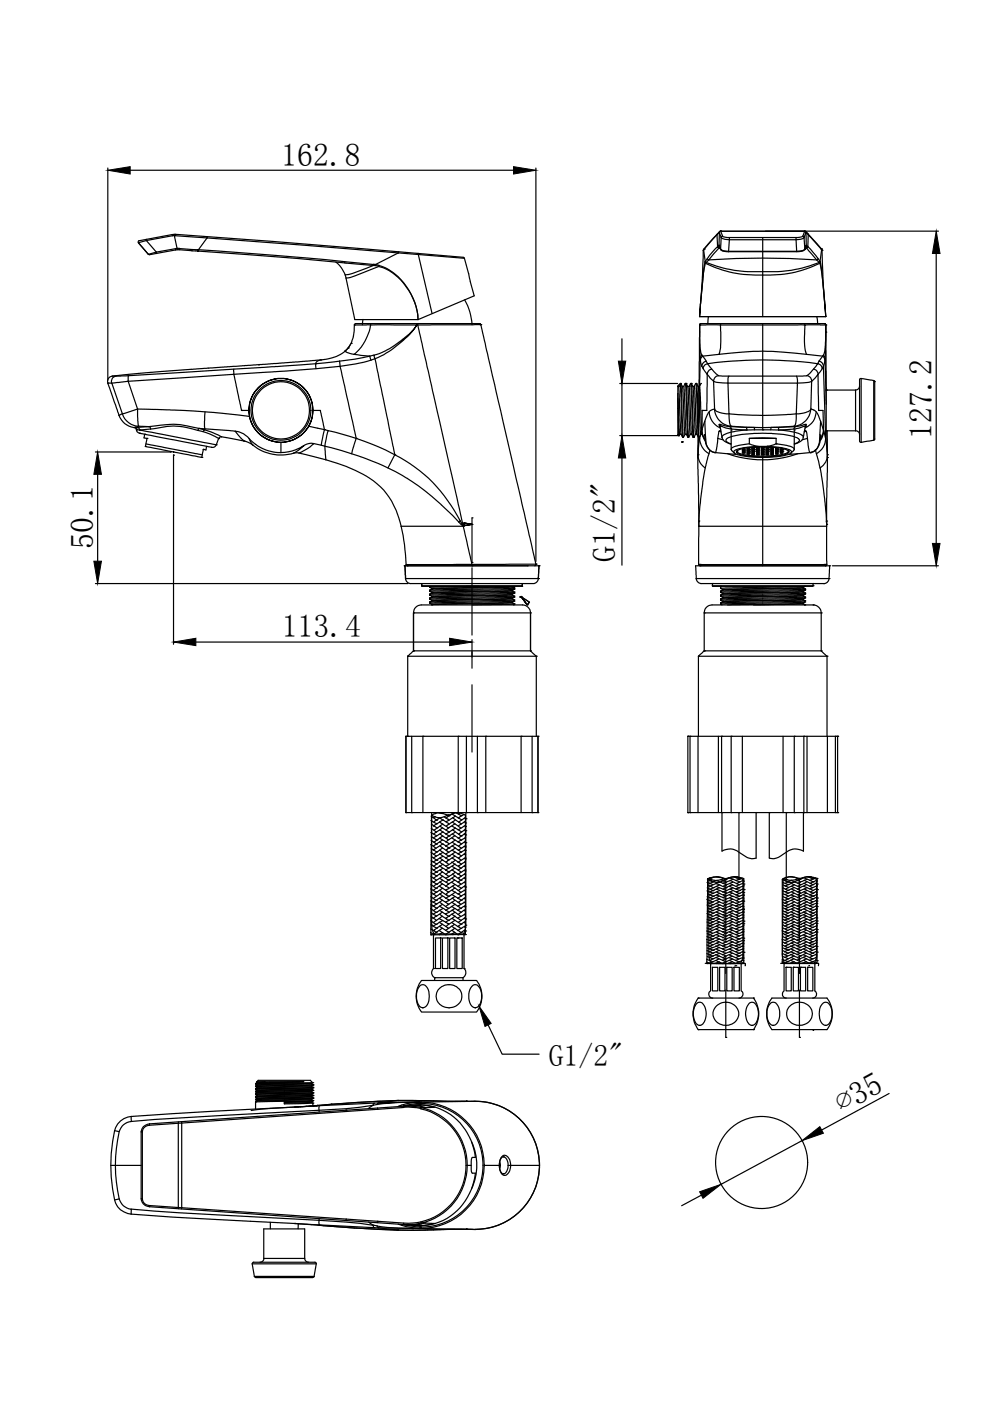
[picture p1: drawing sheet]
<svg xmlns="http://www.w3.org/2000/svg" width="210mm" height="297mm" viewBox="0 0 210 297" stroke-linecap="round" stroke-linejoin="round" font-family="sans-serif">
<defs><g id="words">
<text font-size="6.9" x="178.6" y="236.1" transform="rotate(-29 178.6 236.1)">∅</text>
<g font-size="6.7">
<text x="59.6" y="35.2">162.8</text>
<text x="197.6" y="93.1" transform="rotate(-90 197.6 93.1)">127.2</text>
<text x="19.8" y="116.4" transform="rotate(-90 19.8 116.4)">50.1</text>
<text x="130.4" y="119.1" transform="rotate(-90 130.4 119.1)">G1/2&quot;</text>
<text x="59.7" y="135.2">113.4</text>
<text x="181.7" y="234.5" transform="rotate(-28 181.7 234.5)">35</text>
</g>
<text font-size="6.3" x="116.3" y="226">G1/2&quot;</text>
</g></defs>
<!-- layer: 0 -->
<g fill="none" stroke="#000" stroke-width=".25">
<path d="M22.9 35.6v45M27.6 36.1h81.3M113.6 35.6v83.4M29.5 51l-.2 .2 .1 .3M31 51l-1.7 .5 2.2 2.4 1.6-.4M31 51l5.6-1-.1-.3-7 1.3M31 50.7v.3M31 51l2.1 2.5M31.5 53.9l.2 .1M33.1 53.5l.1 .2M37 49.7l.6 3.2M37.2 49.9l-.6 .1"/>
<path d="M37.3 49.7a2853.2 2853.2 0 0 1 61.1 4.9l.1 .2M37.3 53l-5.6 1M37.3 53l-.1-.3-4.1 .8M37.3 49.7l-.1 .3 6.7 .4M37.3 49.7h-.7M38 53h-.7M38 52.7h-.8M40.7 53.2h1.2M40.7 52.9l-2.7-.2v.2l2.7 .3M41.9 53.2h.1M41.9 52.9h-1.2v.3M41.9 53.2h.2"/>
<path d="M41.9 52.9v.3M41.9 52.9h.2M42.1 52.9l27.1 2.2 10 1v.2M42.1 52.9v.3M42.1 53.2a888.5 888.5 0 0 1 34.1 2.8l3 .3M43.9 50.4l40.6 3.2M43.9 50.4l-1.8 2.5M43.9 50.2v.2M71.2 55.6a6.3 6.3 0 0 1 2 2.7 7.3 7.3 0 0 0 3-.9l3-1.1M73.1 55.5v.2M73.2 58.3l.2 .7M73.4 59l1.8 8.8h13.4l11.9-5.1-.8-3"/>
<path d="M79.2 56.3l1.1 .1M79.2 56l1.2 .2M80.3 56.5l-3.4 1.4a8.3 8.3 0 0 1-3.5 1.1M80.3 56.3a12.6 12.6 0 0 1 8.3 11v.5a13.1 13.1 0 0 0-7.4-11l-.9-.3zM84.5 53.6l4.2 .4 2.9 12.5M84.5 53.6l-5 2.5v.2M84.5 53.4v.2M88.6 53.7l.1 .3 9.8 .8 .9 3.2M99.4 58l.3 1.6M149.1 53.1l-.2 6.4-.4 5.1M149.2 53l-.1 .1M149.2 53l.3 2.4"/>
<path d="M149.3 52.8l-.1 .2M149.3 52.8h.1M149.5 55.6l-1 9M149.5 55.6l.1 .2M149.5 55.4l.1 .3M149.5 55.4v.2M149.6 55.8l-.2 .6a47.9 47.9 0 0 0-.9 8.2M149.6 55.7v.1M150 54.8l.3 .3M150.3 55.1a171.6 171.6 0 0 1 22.8 0M150.3 55.1l-.7 .6M152 49.8l-2.7 3"/>
<path d="M152 49.8l.1 2.5M152.1 49.6v.2M152.1 52.3l-1.6 1.8-1 1.3M152.1 52.3l.4 .3-.3-.1-.1-.2M152.3 52.2l.4 .3-.2 .1M152.4 52l.1 .2M152.4 52h.1M152.4 52l-.3 .3M152.4 52l.1 .1M152.5 52.6l-2.2 2.5M152.5 52.6h.1M152.5 52.1l.3 .8"/>
<path d="M152.5 52.1l.3 .7M152.5 49.3l-.5 .5M152.5 49.3l-.1 2.7M152.5 49.3l.4 1.1M152.5 49.3h.1M152.6 49.1l-.1 .2M152.6 52.4l-.1 .2M152.7 49l-1.6 1.6-2 2.5M152.7 49h46.3M152.8 52.9h.1M152.8 52.9a1.75 1.75 0 0 0 1.7 .5M152.8 49h.1"/>
<path d="M152.8 49l-.3 .3M152.8 52.8l.4 .3 1.3 .2M152.8 52.8v.1M152.8 49v.1M152.8 49.1l-.3 .2M152.8 49.1l.4 1M152.9 50.4l.8 .3 .9 .1M152.9 50.4l-.1 2.4M153.2 50.1l-.3 .3M153.2 50.1l.7 .2 .7 .1M154.5 53.3v.1M154.5 53.3h14.4"/>
<path d="M154.6 50.4v.4M154.6 50.8h14.2M154.6 50.4h14.2M154.6 50.8l-.1 2.5M161.7 50.4v16.7M168.8 50.4v.4M168.8 50.8l.1 2.5M168.9 53.3v.1M170.2 50.1l.3 .3M170.2 50.1l-1.4 .3M170.5 50.4l-.4 .2-1.3 .2M170.5 50.4l.1 2.4"/>
<path d="M170.6 52.9h.1M170.6 52.9a1.75 1.75 0 0 1-1.7 .5h-14.4M170.6 49l.3 .3M170.6 49.1l.3 .2M170.6 49.1l-.4 1M170.6 49v.1M170.6 49l3.6 3.8M170.6 52.8l-.4 .3-1.3 .2M170.6 52.8v.1M170.8 52.5h.1M170.8 52.5l.1 .1M170.8 52.4l.1 .2"/>
<path d="M170.9 49.3l-.4 1.1M170.9 49.1v.2M170.9 52.1h.1M170.9 49.3l.5 .5M170.9 49.3h.1M170.9 52.1l-.3 .7M170.9 52.1l-.3 .8M170.9 49.3v2.7M170.9 52.2h.1M170.9 52l.4 .3M170.9 52.6h.1M170.9 52.6l2.2 2.5"/>
<path d="M170.9 52v.1M171 52l-.1 .2M171.2 52.2l-.3 .3M171.2 52.3l-.3 .3 .4-.3M171.3 52.3l1.6 1.8 1 1.5M171.3 49.6l.1 .2M171.4 49.8l2.7 3M171.4 49.8l-.1 2.5M173.1 55.1l.6 .6a28.6 28.6 0 0 1-12 1.9 25.2 25.2 0 0 1-12.1-2.1v-.1M173.4 54.8l-.3 .3M173.9 55.4l-.2 .3 .3 .7 .2 1.6 .7 6.6M173.9 55.6l1 9"/>
<path d="M173.9 55.6v.1a23.6 23.6 0 0 1-12.2 2.6 24.5 24.5 0 0 1-12.1-2.5M174.1 52.8h.1M174.1 52.8l.1 .2M174.2 52.8h.1M174.2 52.8v.2M174.2 52.8l.1 .3M174.2 53l-.5 2.7M174.2 53l.1 .1M174.3 53.1l.2 6.4 .4 5.1M174.3 53.1h.1M198.5 53.7v61.5M23.8 79.7a1.14 1.14 0 0 0-.9 1.5"/>
<path d="M24.6 79.7a1 1 0 0 0-.8 1.5l3.4-.4M27.2 79.7h-3.4M27.2 79.7v1.1M44.2 78h.1M44.2 78l-12.2 .9-8.2 .8M49.6 78.3v1.1M49.6 79.4l-22.4 1.4M49.6 79.4l1.6 7.6M54.9 77.3h.1M54.9 77.3l-10.7 .7M66.9 77.1h.1M66.9 77.1l.1 1.1"/>
<path d="M68 76.3h.1M68 76.3l-13.1 1M68 76.3l-.2 .1a1.08 1.08 0 0 0-.9 .7l-39.7 2.6M72 76.6l.1 1.1-11.6 1-10.9 .7M72 76.6l-5.1 .5M73.2 74.5a8.5 8.5 0 0 1-5.2 1.8M73.2 74.5h.1M73.2 74.5l.4 .2 1.5 .4M73.8 73.8h.1M73.8 73.8l-.6 .7M74.3 73l-.4 .7-.7 .8M74.5 72.8h.1"/>
<path d="M74.5 72.8l-.7 1M75.1 75.1l3.3 .4M75.1 68.9l-.2 2.7-.4 1.2M75.1 68.9h.1M75.1 68.9h13.2l-1.2 1.7a21.7 21.7 0 0 1-7.6 5.5l-.3-.8 2.6-.9 1.8-1.1 3.2-2.5 1.5-1.9M77 67.7l-.2 1.2M78.4 75.5l-3.1 .6-3.3 .5M78.4 75.5l.3 .9M78.7 76.4l.8-.3 4.2 20.3M78.7 76.4l-3.3 .8-3.3 .5 3.4 15.2M78.8 68.6l-.1 .1a11.1 11.1 0 0 1-3.6 6.4M79.2 75.3l-.8 .2"/>
<path d="M88.3 68.6v.3zM88.3 68.9h.3M88.6 68.9l11.5 50.8M88.6 68.6h.1M88.6 68.6v.3M98.5 63.6a11.5 11.5 0 0 1 1.6 5.3M101.6 68.6h.1M101.6 68.6h-23.4a6.8 6.8 0 0 0-3.1 .2v.1M101.6 68.6l.3 .2M101.8 68.9h.1M101.9 68.8l11.7 50.8M101.9 68.8h.1"/>
<path d="M101.9 68.8l-13.3 .1M131.9 71.8v4.8M148.3 67.1h26.8M148.3 68.9l-.3 27.6 .2 14M148.3 68.9h.1M148.3 68.9l.1 4.6 .1 1.1 .3 .7-.3 .8M148.3 67.1l.2-2.5-.2 2.5M148.5 76.1l-.5 20.9M148.5 76.4l.3 1.3M148.6 68.6h26.2M148.6 68.6l-.3 .2 .2 7.3M148.6 68.6l-.3 .3"/>
<path d="M148.8 77.7l.3 .5M148.8 75.3l1.2 1.8a85 85 0 0 1 23.4 0l-1.5 1.8-.8 .8M149.1 78.2a1.01 1.01 0 0 1 .9-1.1l1.4 1.7 1.1 .9h18.6M149.1 78.2l.8 1.2a1.19 1.19 0 0 1 1-1.1M149.7 76.6a1.21 1.21 0 0 0-.9 1.1M150.2 67.1l-.1 1.5M152.4 79.7a1.09 1.09 0 0 0-1.1 1.1l.6 .3 2.4 .1M152.4 75.1l-3.4 .4-.4 .4-.1 .5v-.3M153 68.6l-.3 .3h-4.4M154.6 79.7l-.3 .6v.9M161.7 68.6v22.5M168.9 79.7l.2 1.5 2.4-.1 .6-.3"/>
<path d="M170.5 68.6l.1 .3h-17.9l.1 4.7-.4 1.5a63.8 63.8 0 0 1 18.6 0M171 75.1l3.4 .4M171.1 79.7a1.09 1.09 0 0 1 1 1.1M173.2 67.1l.2 1.5M173.7 76.6a1.09 1.09 0 0 1 .8 .8 1.09 1.09 0 0 1-.4 1.1l-.7 .9a1.08 1.08 0 0 0-.9-1.1M173.7 76.6l-.3 .5a1.09 1.09 0 0 1 .9 1.1M174.4 75.5l.5 .9M174.4 75.5l-.7 1.1M174.6 75.3l-.2 .2M174.8 68.6h.1M174.8 68.6l.3 .3M174.9 64.6l.2 2.5-.2-2.5"/>
<path d="M174.9 76.1l.3 9.6M174.9 76.1l-.3 1.6 .4 15.2 .4 3.5M175.1 70.4l.1 12.3M175.1 68.9h.1M175.1 68.9v1.5M175.1 70.4l-.2 5.7M175.1 68.9h-4.5v1.5a14.4 14.4 0 0 0 .4 4.7M175.1 70.4l-.1 2.9-.4 2 .3 .8M175.1 70.4h.1M175.1 70.3v.1M20.2 95.8h16M22.9 81.2l2.3 6.9"/>
<path d="M22.9 81.2h.8l2.3 6.5M22.9 81.2h.1M25.2 88.1a3.9 3.9 0 0 0 3.2 2.6M26 87.7l-.8 .4M26 87.7a3.8 3.8 0 0 0 3.4 2.7M27.2 80.8l2 5.9M28.4 90.7l.5 .3a.87 .87 0 0 0 .7 .8M28.6 90.6h.5M28.6 90.6l.4 .2 .1 .3M28.6 90.6h.1M28.6 90.6l-.2 .1M28.9 91.1h.2"/>
<path d="M29.1 91.1l.5 .1M29.1 90.6l.4 .2 .1 .4M29.1 90.6h.1M29.2 86.7l7.2 .2a153.7 153.7 0 0 1 16.5 1.4M29.2 86.7v2.6l.2 1.1M29.2 86.7l-3.2 1M29.4 90.4l-.8 .2M29.4 90.4l2.2 .1M29.6 91.8h.1M29.6 91.8l11.1 2.2a16.2 16.2 0 0 0 4.6 .8l.5-.5M29.6 91.2h.1M29.6 91.2l16.2 3.1"/>
<path d="M30.7 92.1h.1M30.7 92.1l-.2 .7 .7 .1M30.8 94.6h.1M30.8 94.6l12 2.4M30.9 94.1l12 2.3M31.2 92.9h.1M31.2 92.9l-.4 1.7M31.6 90.5l.2 .1 .1 .4M31.6 90.5a21.5 21.5 0 0 1 8-.2l2.6 .5M31.6 90.5l-2.5 .1M31.9 91l-2.3 .2M31.9 91l.6-.1a15.3 15.3 0 0 1 9.5 .4"/>
<path d="M36.1 95.8h.1M36.8 96.5h.1M36.8 96.4v40.2M36.8 95.8h.1M42 91.3l1.1 .2M42.2 90.8l1.2 .3v-.2M42.2 90.8l-.2 .5M42.2 90.8l1.2 .1M42.8 97h.1M43.1 91.5l1.4 .5 1.9 1M43.1 91.5l.3-.4 3.6 1.5M43.1 95.3h.1"/>
<path d="M43.1 95.3l-.3 1.7M43.4 90.9l6.5 .5M43.5 87.3l-.1 3.6M43.8 94.6h.1M43.8 94.6l-.2 .8-.5-.1M45.8 94.3h.1M46.4 93h.1M46.4 93l-.6 1.3M47 92.6l-.4 .1-.2 .3M47 92.6l4.7 .9M49.9 91.4a4.4 4.4 0 0 1 3.6 2.8l.1 .2M49.9 91.4l1.8 2.1"/>
<path d="M51.2 87h.1M51.2 87h1.6M51.7 93.5l1 .3 .9 .6M51.7 93.5h.1M52.8 92.9a8.8 8.8 0 0 0 6.8 3.1M53.6 94.4a9.5 9.5 0 0 0 8.6 1.7M54.8 82.2a6.8 6.8 0 0 1 7.4-1.4 6.8 6.8 0 0 1 4.1 6.2 6.8 6.8 0 0 0-9.8-6.1 6.8 6.8 0 0 0-.8 11.6 6.8 6.8 0 0 0 10.6-4.8v-.7a6.8 6.8 0 0 1-9.4 6.3 6.8 6.8 0 0 1-2.1-11.1zM59.6 96a9.4 9.4 0 0 0 4.8-1.5l-1.2 1-1 .6M59.6 93.8h.1M59.6 93.8v2.2M62.2 96.1l.6-.1a13.2 13.2 0 0 1 4.2 .9l2.1 .6M64.4 94.5a2.81 2.81 0 0 1 2.1-.4l-1.2 1-2 .9"/>
<path d="M65.4 90.4l3.4 .7M66.3 87h1.6l.9 4.1M66.3 87h.1M66.5 94.1l1.6 .3M68.8 91.1h.1M68.8 91.1l-.7 3.3M68.8 91.1l.8 .2M69.1 97.5a28.1 28.1 0 0 1 11.6 5.7 17.3 17.3 0 0 1 4.3 8.4M69.1 97.5l-.2-2.9a55.6 55.6 0 0 1 19.8 8.4l4.8 4 3.7 3.6M75.5 92.9l-5.9-1.6-.7 3.3-.8-.2M75.5 92.9l4.7 1.8 3.5 1.7M75.5 92.9h.1"/>
<path d="M75.5 92.9l-1 3.3M83.7 96.4h.1M83.7 96.4a31.2 31.2 0 0 1 13.9 14M83.7 96.4l-1.4 2.8M131.4 81.3h12.3M131.4 92.4h12.6M131.9 81.3v11.1M131.9 97.1v22.7M143.7 86.6h.1M143.7 83.5l.2 8.9-.2-.3M143.7 92.1h.1M143.7 84.5v7.6"/>
<path d="M143.7 81.9h.1M143.7 83.5l.4 8.6M143.8 81.9h.1M143.8 81.9l.6 10.2M144.1 92.1h.3M144.1 92.1l-.1 .3M144.3 81.3l-.6 .5v1.7M144.3 81.3h.1M144.3 81.3v.6M144.3 81.9l.4 10.8-.3-.6M144.3 81.9l-.2-.4-.3 .4M144.4 81.3l.5 11.4 .3-.6"/>
<path d="M144.4 81.3l.3 .6M144.6 93.7h.1M144.6 93.7h.1zM144.7 81.9h.2M144.7 81.9l.5 10.2M144.7 92.7h.2M144.9 81.9l.6 10.2M145.2 92.1h.3M145.3 81.3h.2M145.3 81.3l.5 11.4-.3-.6M145.3 81.3l-.4 .6M145.3 81.3h.1"/>
<path d="M145.5 81.3l.5 11.4h-.2M145.5 81.3h.1M145.5 81.3l.3 .6M145.8 81.9h.3M145.8 81.9l.5 10.2M146.1 81.9h.1M146.1 81.9l.5 10.2M146.3 92.1h.3M146.3 92.1l-.3 .6M146.3 92.1h.1M146.4 81.3l-.4 .6M146.4 81.3h.2"/>
<path d="M146.4 81.3h.1M146.4 81.3l.6 11.4M146.6 81.3h.1M146.6 81.3l.6 11.4M146.6 81.3l.4 .9 .4 9.6v.3h.3M146.6 92.1l.3 .6M146.9 81.9h.3M147 92.7h.1M147.2 81.9l.5 10.2M147.5 92.1l-.3 .6h-.2M147.5 81.3l-.3 .6M147.5 81.3l.5 11.1 .1 .3h.2"/>
<path d="M147.5 81.3h.2M147.5 81.3h.1M147.7 81.3l.5 11.4 .4-.6M147.7 81.3l.3 .6M147.7 92.1l.4 .6M148 96.4h.1M148 96.4a3.3 3.3 0 0 0 1.5 2.8M148 81.9h.3M148 81.9l.6 10.2M148.3 81.9l.5 10.1-.2 .1M148.3 92.9a3.9 3.9 0 0 0 2 3.3M148.3 92.9l-.3 3.5"/>
<path d="M148.6 92.1h.1M148.7 81.3l-.4 .6M148.8 91.3a3.7 3.7 0 0 0 .7 2.2M148.8 91.1l.2 1 .5 1.1M148.8 91.1l-.5 1.8M148.9 87h.1M148.9 87l-.1 4.1M149.4 92.2l.2 1.8 .4 .9 .5 .5 1.1 .6M149.4 89.3l.2 3.9a2.61 2.61 0 0 0 2 2.8M150.4 87.3a3.9 3.9 0 0 0 2.3 3.4M150.5 95.4a57.6 57.6 0 0 0-2.1 12.1l-.2 3M151.5 86.7a1.84 1.84 0 0 0-1.6 1.4l-1.1 3"/>
<path d="M151.5 86.7l-.2-5.9-1.4-1.4v7.6h-1M151.5 86.7l.1 .2a3.5 3.5 0 0 0 3 .8l.1 1.9 .3 .8a3.9 3.9 0 0 1-3.5-3.7zM151.6 96h.1M151.6 96l4.4 .3M152.2 92.9l-.3 2.3-.3 .8M152.2 92.9l1.1 .3M152.5 91.4l-.3 1.5M152.5 91.4l.4 .2M152.6 90.3h.1M152.6 90.3l-.2-.2 .2-.2 2.1 .6M152.6 90.3l.1 .1M152.7 90.3h.1"/>
<path d="M152.7 90.4h.1M152.7 90.4l.4 2.3M152.7 90.4l.1-.1 2.3 .7-.4-.5M152.7 90.3v.1M152.8 91.2l-.3 .2M153.1 92.7a2.18 2.18 0 0 0 1.9 1.5M154.2 96.2a22 22 0 0 0 15 0M154.3 81.2l.3 6.5a75.3 75.3 0 0 0 14.2 0M154.3 81.2h14.8l-.3 6.5M154.7 90.5l5.2 .1 .1 .5M154.7 90.5l3.5 .1M155 94.1l-.4-.1a.62 .62 0 0 1-.7-.7 .62 .62 0 0 1 .7-.6 18.2 18.2 0 0 1 5.9-.8h2.4a13.9 13.9 0 0 1 6.4 1.1 .51 .51 0 0 1 .1 .6 .51 .51 0 0 1-.4 .3l-.6 .2"/>
<path d="M155 95.3l.7 .7M155 91.2h.1M155 91.2v4.1M155.1 91l3.3 .2M155.7 96l.2 .2a21 21 0 0 0 9.1 .6l2-.4 .7-.4M156.3 95.7h.1M156.3 95.6v.1M156.3 95.6l.3-.2a21.5 21.5 0 0 1 10.2 0 .38 .38 0 0 1 .5 .3 .38 .38 0 0 1-.4 .5 18 18 0 0 1-8.1 .5 4 4 0 0 1-2.7-.9zM157.4 95.3h.6zM157.4 95.7h.6zM157.4 95.9h.6zM157.4 96h.6z"/>
<path d="M157.4 95.4l.6 .1zM158.2 90.6h7M158.2 90.6l.2 .6M158.4 91.2h6.7M158.4 91.2a9.2 9.2 0 0 0-5.2 1.2l-.1 .3M158.4 95.1h.6zM158.4 95.3h.6M158.4 95.4l.6 .1zM158.4 95.7h.6zM158.4 95.8l.6 .1zM158.4 96l.6 .1zM158.4 96.2l.6 .1z"/>
<path d="M158.4 95.5h.1M158.4 95.3h.1M158.4 96.3h.1M158.4 95.9h.1M158.9 92.9h5.6M158.9 92.9v1.2M158.9 92.9l2.8-.1 2.8 .1M158.9 94.1l-2.7 .5a1.53 1.53 0 0 0-1.2 .7M158.9 94.1l1.8 .5M159 96h.1M159 95.7h.1M159 95.3h.1"/>
<path d="M159.4 95.3h.6M159.4 95.4l.6 .1zM159.4 95.7h.6zM159.4 95.8l.6 .1zM159.4 96l.6 .1zM159.4 96.2l.6 .1zM159.4 95.1h.6zM159.4 96.4l.6 .1zM159.4 94.9h.6M159.4 95.1h.1M159.4 94.9h.1M159.4 96.3h.1"/>
<path d="M159.4 95.9h.1M159.4 95.3h.1M159.4 95.5h.1M160 94.9h.1M160 95.3h.1M160 95.7h.1M160.4 95.7h.6zM160.4 95.9h.6zM160.4 96h.6zM160.4 95.3h.6zM160.4 96.3h.6zM160.4 95.1h.6z"/>
<path d="M160.4 96.4h.6zM160.4 94.9h.6zM160.4 95.4l.6 .1zM160.7 94.6h1.9M160.7 94.6l-3.9 .5a1.2 1.2 0 0 0-1.2 .8l.1 .1M161.4 95.7h.6zM161.4 95.8l.6 .1zM161.4 95.4l.6 .1zM161.4 96l.6 .1zM161.4 95.3h.6M161.4 96.2l.6 .1zM161.4 95.1h.6z"/>
<path d="M161.4 96.4l.6 .1zM161.4 94.9h.6M161.4 94.9h.1M161.4 95.9h.1M161.4 95.1h.1M161.4 95.5h.1M161.4 96.3h.1M161.4 95.3h.1M161.7 97v23M161.7 91.1h.1M162 94.9h.1M162 96.4h.1"/>
<path d="M162 95.7h.1M162 96h.1M162 95.3h.1M162.4 95.8l.6 .1zM162.4 95.7h.6zM162.4 95.4l.6 .1zM162.4 96l.6 .1zM162.4 95.3h.6M162.4 96.2l.6 .1zM162.4 95.1h.6zM162.4 96.4l.6 .1zM162.4 94.9h.6"/>
<path d="M162.4 94.9h.1M162.4 95.9h.1M162.4 95.5h.1M162.4 96.3h.1M162.4 95.3h.1M162.6 94.6h.1M162.6 94.6l1.4 .1a9.5 9.5 0 0 1 3.7 .9l.2 .2-.2 .2M163 94.9h.1M163 95.7h.1M163 95.3h.1M163.4 96h.6zM163.4 95.8l.6 .1z"/>
<path d="M163.4 95.7h.6zM163.4 95.4l.6 .1zM163.4 96.2l.6 .1zM163.4 95.1h.6zM163.4 96.4h.6zM163.4 94.9h.6zM163.4 94.9h.1M163.4 95.9h.1M163.4 96.3h.1M163.4 95.5h.1M163.4 95.3h.1M163.5 95.2l.5 .1z"/>
<path d="M164.4 96.3l.6-.1zM164.4 96l.6 .1zM164.4 95.9l.6-.1zM164.4 95.7h.6zM164.4 95.5l.6-.1zM164.4 95.3h.6zM164.4 95.1h.6zM164.5 94.1h.1M164.5 92.9v1.2M164.5 94.1l3 .5 .6 .3 .3 .4M164.5 94.1l-1.9 .5M165 95.3h.1"/>
<path d="M165 95.7h.1M165.1 91.2a9.2 9.2 0 0 1 5.1 1.2 .97 .97 0 0 1-.7 1.3l-1.1 .5M165.2 90.6l-.1 .6M165.2 90.6l3.5-.1-.3 .2v.3M165.4 96l.6 .1zM165.4 95.8l.6 .1zM165.4 95.7h.6zM165.4 95.4l.6 .1zM165.4 95.3h.6M165.4 95.3h.1M165.4 95.5h.1M165.4 95.9h.1"/>
<path d="M166 95.3h.1M166 95.7h.1M167.2 95.6a1.35 1.35 0 0 1-1.3 .7 18.5 18.5 0 0 1-9.4-.3l-.2-.3M167.2 95.6h.1M168.4 90.4l.3 .1 1.6-.4a.37 .37 0 0 1 .7 0l-.3 .3M168.4 90.4l-4.9 .2-.1 .5M168.4 91l-3.3 .2M168.4 91.2h.1M168.4 91.2v4.1M168.4 95.3l-.7 .7M168.8 87.7a4.2 4.2 0 0 0 3-.8l.1-.2a3.9 3.9 0 0 1-3.5 3.7M168.8 87.7l-.1 1.9-.3 .8"/>
<path d="M170.6 91.2l.3 .2M170.7 90.4l-.4 2.3M170.7 90.4h.1M170.7 90.4l-2.3 .6M170.8 90.3l-.1 .1M170.9 91.4l.3 1.5M170.9 91.4l-.4 .2M171.2 92.9l.2 2.2 .4 .9M171.2 92.9l-1.1 .3M171.8 96l-4.5 .3M171.8 96h.1M171.9 96h.1"/>
<path d="M172.1 80.8l-.2 5.9a1.95 1.95 0 0 1 1.6 1.4l.8 2.3a2.68 2.68 0 0 1-.4 2.8M172.1 80.8l1.3-1.4 .2 7.6M172.9 95.4l.2 .8M173.1 87.3a3.9 3.9 0 0 1-2.4 3.4M173.1 96.2l.8 3a3.2 3.2 0 0 0 1.5-2.8M173.6 87h.1M173.6 87h.9l.1 4.3M173.9 93.5a3.7 3.7 0 0 0 .7-2.2 3.7 3.7 0 0 1-1.5 4.9M173.9 99.2l.9 6.4 .4 4.9M174 89.3l-.2 3.9a2.62 2.62 0 0 1-1.9 2.8M174 92.2l-.2 1.7-.4 1-.9 .8-.6 .3M175.2 91.3h.1"/>
<path d="M175.2 91.3h6.2M175.2 82.7h.1M175.2 82.7h6.2M175.2 82.7v8.6M175.3 91.3l.1 5.1M175.3 91.3l.1 8.8-.1 10.4M175.4 97h.1M175.4 96.4v.6M175.4 96.4h.1M181.4 82.7v8.6M181.4 91.3a.8 .8 0 0 1 .8 .8M182.2 81.9a.87 .87 0 0 1-.8 .8"/>
<path d="M182.6 80.2l2.7 .5M182.6 80.2a.55 .55 0 0 0-.4 .9v11.6a.84 .84 0 0 0 .4 1.1M182.6 80.2v13.6M185.3 93.3l-2.7 .5M185.3 80.7v12.6M185.3 80.7l.2 .1v12.4l-.2 .1M185.5 80.9h.1M20.7 100.6v18.4M85 111.6h13.3M85 111.6l.8 3.9 .3 4.2M85.7 120h.1M85.9 120h.1"/>
<path d="M85.9 120h25.9M85.9 120l.1 2.7M86.1 119.7l.3 .3M86.4 120h27.9M86.4 120h.1M97.6 110.4l.7 1.2-1.1-1M97.6 110.4l-.4 .2M98.3 111.6h.1M98.4 111.2h.1M98.4 110.9l1.7 .3zM98.4 110.9v.5l1.7-.2-1.7 .2v-.5l1.7 .3zM100.1 119.7h-14"/>
<path d="M100.1 119.7v.3M100.1 109.8h.1M100.1 119.2h.1M100.1 109.8v9.4M100.1 111.2h.1M100.1 120h.1M111.8 120h.1M113.6 119.6l-.2 .4M113.6 119.6h.1M113.6 119.6l-13.5 .1M114.3 120h.1M114.3 120l-.2 2.7"/>
<path d="M148.1 119.7l.3 .3M148.1 119.7h27.2M148.2 110.5h.1M148.2 110.5v1.1M148.2 111.6l-.1 8.1M148.2 111.6h.1M148.4 120h.1M148.4 120h26.6M175 120h.1M175.2 110.5l.1 1.1h-27.1M175.3 110.5h.1M175.3 110.5v9.2"/>
<path d="M175.3 111.2h.1M175.3 110.5v.7M175.3 119.7l-.3 .3M175.9 120h-28.4l.1 2.7M175.9 120h.1M175.9 120l-.1 2.7M176.5 120h22.5M20.2 123.7h66.3M41.5 136.1h53.8M86 122.7a1.5 1.5 0 0 0 2 1h24.9a1.13 1.13 0 0 0 1.2-1M86 122.7h28.1M86 122.7h.1"/>
<path d="M86.4 139.1h.1M86.4 139.1h27.3M86.4 139.1v17M87.7 138h.1M87.7 138h24.8M87.7 129.9h24.8M87.7 129.9a1.95 1.95 0 0 1 2.3-1.6h18.2a8.8 8.8 0 0 1 3.5 .3l.7 .7 .1 .6M87.7 138l-1.3 1.1M87.7 129.9v8.1M87.7 129.9h.1M89.4 124.2h21.3l-.1 .1h-21.1zM89.4 123.7v.5z"/>
<path d="M91.1 127.9l.5 .2M91.1 127l.5 .3M91.1 125.4l.5 .2M91.1 127.6v.3zM91.1 126.8v.2zM91.1 126v.2zM91.1 125.1v.3zM91.1 124.3v.2zM91.1 125.1h.1M91.1 126h.1M91.1 127.6h.1M91.1 127.9h.1"/>
<path d="M91.1 127h.1M91.1 125.4h.1M91.1 126.8h.1M91.6 124.9h.1M91.6 124.9l-.5 .2M91.6 125.7h.1M91.6 125.7l-.5 .3M91.6 126.6h.1M91.6 126.6l-.5 .2M91.6 127.4l-.5 .2M91.6 124.8h.1M91.6 126.4h.1"/>
<path d="M91.6 127.4h.1M91.6 125.6h.1M91.6 128.1h.1M91.6 128.2h.1M91.6 127.3h.1M91.6 124.8v.1M91.6 125.6v.1M91.6 126.4v.2M91.6 127.3v.1M91.6 128.1v.1M91.6 128.2l-.1 .1M100.1 120.4h.1"/>
<path d="M100.1 120.4v14.2M100.1 138.2v3.5M100.1 135.6v3.7M101.6 124.3l-10.5 .2 .5 .3M108.5 127.8l.5 .2M108.5 127l.5 .2M108.5 126.1l.5 .3M108.5 125.3l.5 .2M108.5 124.4l-16.9 .4M108.5 124.4h.1M108.5 125.2l-16.9 .4M108.5 125.2h.1"/>
<path d="M108.5 127.7l-16.9 .4M108.5 127.7h.1M108.5 126.9l-16.9 .4M108.5 126.9h.1M108.6 124.4l.4 .3M108.6 126l-.2 .2h-.9l-15.9 .4M108.6 124.4l-17 .5M108.6 126.9v.1l-1.5 .1-15.5 .3M108.6 125.2l-.1 .1-2.2 .1-14.7 .3M108.6 127.7l-.1 .1-1.8 .1-15.1 .3M108.6 124.4h.1M108.7 124.3l-.2 .1"/>
<path d="M109 125.8l-17.9 .4 .5 .2M109 128h.1M109 124.7h.1M109 127.2h.1M109 125.5h.1M109 128v.3zM109 127.2v.3zM109 126.4v.2zM109 125.5v.3zM109 124.3v.7zM109 125h.1M109 125.8h.1"/>
<path d="M109 126.6h.1M109 125l-.5 .2M109 125.8l-.5 .3h-.6l-16.3 .3M109 126.6l-.5 .3M109 127.5l-.5 .2M109 127.5h.1M109 128l-8.8 .3M109 127.5l-17.9 .4M109 127.2l-17.9 .4M109 126.6l-17.9 .4M109 126.4h.1M109 126.4l-17.9 .4"/>
<path d="M109 125.5l-17.9 .5M109 125l-17.9 .4M109 124.7l-17.9 .4M110.3 126.6h.1M110.3 126.6h.1zM110.4 126.5l1.4 1.7zM110.4 126.5h.1M110.4 126.5l1.9 1.2-.5 .5zM110.4 126.5l1.4 1.7M110.4 126.5l1.9 1.2-.5 .5M110.6 124.3h.1M110.7 123.7v.5z"/>
<path d="M111.8 128.2h.1M112.5 129.9h.1M112.5 129.9v8.1M112.5 138h.1M112.5 138l1.2 1.1M113.7 139.1h.1M113.7 139.1v17M114.1 122.7h.1M147.6 122.7a1.5 1.5 0 0 0 2 1h25.1M147.6 122.7h28.2M147.6 122.7h.1M148.1 139.1h.1"/>
<path d="M148.1 139.1v17M148.1 139.1h27.2M149.3 129.9h.1M149.3 129.9v8.1M149.3 138h.1M149.3 138h24.8M149.3 129.9h24.8M149.3 138l-1.2 1.1M151 124.2l.1 .1h21.2M151 124.2h21.4M151 123.7h.1M151 123.7v.5"/>
<path d="M152.8 128.1h.1M152.8 128.1l.3 .2M152.8 127.2l.4 .3M152.8 126.4l.4 .2M152.8 125.6l.4 .2M152.8 124.7l.4 .3M152.8 127.2h.1M152.8 125.6h.1M152.8 124.7h.1M152.8 127.8h.1M152.8 127.8v.3M152.8 127h.1"/>
<path d="M152.8 127v.2M152.8 126.2h.1M152.8 126.4h.1M152.8 126.2v.2M152.8 125.3h.1M152.8 125.3v.3M152.8 124.3h.1M152.8 124.3v.4M153.2 125h.1M153.2 125.8h.1M153.2 126.6h.1M153.2 127.5h.1"/>
<path d="M153.2 125.1h.1M153.2 125.1l-.4 .2M153.2 125.9h.1M153.2 125.9l-.4 .3M153.2 126.8h.1M153.2 126.8l-.4 .2M153.2 127.6h.1M153.2 127.6l-.4 .2M153.2 125v.1M153.2 125.8v.1M153.2 126.6v.2M153.2 127.5v.1"/>
<path d="M170.2 128l.4 .3M170.2 127.2l.4 .2M170.2 126.4l.4 .2M170.2 125.5l.4 .3M170.2 124.7l.4 .2M170.2 127.9l-15.9 .4M170.2 126.2l-17 .4M170.2 125.4l-17 .4M170.2 127.1l-17 .4M170.2 124.6l-17 .4M170.2 127.9h.1M170.2 127.1h.1"/>
<path d="M170.2 126.2h.1M170.2 125.4h.1M170.2 124.6h.1M170.2 127.2l-17 .4M170.2 128l-10.4 .3M170.2 124.7l-17 .4M170.2 125.5l-17 .4M170.2 126.4l-17 .4M170.2 124.6v.1M170.2 125.4v.1M170.2 126.2v.2M170.2 127.1v.1"/>
<path d="M170.2 127.9v.1M170.6 128.3h.1M170.6 127.4h.1M170.6 125.8h.1M170.6 124.9h.1M170.6 126.6h.1M170.6 127.4v.3M170.6 126.6v.2M170.6 125.8v.2M170.6 124.9v.3M170.6 124.3h.1M170.6 125.2h.1"/>
<path d="M170.6 127.7h.1M170.6 126h.1M170.6 126.8h.1M170.6 124.3l-.4 .3M170.6 125.2l-.4 .2M170.6 126l-.4 .2M170.6 126.8l-.4 .3M170.6 127.7l-.4 .2M170.6 127.7l-17.8 .4M170.6 126.8l-17.8 .4M170.6 126l-17.8 .4M170.6 125.2l-17.8 .4"/>
<path d="M170.6 125.8l-17.8 .4M170.6 124.3l-17.8 .4M170.6 127.4l-17.8 .4M170.6 126.6l-17.8 .4M170.6 124.9l-17.8 .4M172.3 124.3h.1M172.4 124.2h.1M172.4 123.7h.1M172.4 123.7v.5M172.4 124.2l-.1 .1M172.4 128.3h-21.3a1.67 1.67 0 0 0-1.8 1.6M172.4 128.3a1.74 1.74 0 0 1 1.7 1.6"/>
<path d="M172.4 128.3h.1M174.1 138l1.2 1.1M174.1 129.9h.1M174.1 129.9v8.1M174.1 138h.1M174.7 123.7h.1M175.3 139.1h.1M175.3 139.1v17M175.8 122.7h.1M175.8 122.7a1.08 1.08 0 0 1-1.1 1M86.1 156.1h28M86.1 156.1v16.2"/>
<path d="M86.1 156.1h.1M86.4 156.1h.1M87.3 156.1v16.2M89.7 156.1h.1M89.7 156.1v16.2M97.2 156.1h.1M97.2 156.1v16.2M98.9 156.1v16.2M100.1 145.2v14.3M101.2 156.1v16.2M103 156.1h.1M103 156.1v16.2"/>
<path d="M110.5 156.1h.1M110.5 156.1v16.2M112.8 156.1v16.2M114.1 156.1h.1M114.1 156.1v16.2M145.8 156.1h.1M145.8 156.1v16.2M145.8 156.1h31.8M146.3 156.1h.1M146.3 156.1v16.2M148 156.1h.1M148 156.1v16.2"/>
<path d="M152.3 156.1h.1M152.3 156.1v16.2M153 156.1h.1M153 156.1v16.2M155 156.1h.1M155 156.1v16.2M157.4 156.1h.1M157.4 156.1v16.2M166 156.1h.1M166 156.1v16.2M168.4 156.1h.1M168.4 156.1v16.2"/>
<path d="M170.4 156.1h.1M170.4 156.1v16.2M171.1 156.1h.1M171.1 156.1v16.2M175.4 156.1h.1M175.4 156.1v16.2M177.1 156.1h.1M177.1 156.1v16.2M177.6 156.1h.1M177.6 156.1v16.2M86.1 172.3h28M86.1 172.3h.1"/>
<path d="M87.3 172.3h.1M91.3 179.1l1.2 .8M91.4 174l1.1 .7M91.4 176.5l1.1 .7M91.4 178.2l1.1 .8M91.4 173.1l1.2 .8M91.4 175.6l1.2 .8M91.4 177.4l1.2 .7M91.4 179.9l1.2 .7M91.5 174.7l1.1 .8M91.5 172.9l-.1 25.3M91.5 172.3v23.9"/>
<path d="M91.9 175.1h.1M92 178.5h.1M92 174.3l1.2-.9 2 1.3M92.3 173.2l-.4 .1M92.5 174.7h.1M92.5 179h.1M92.6 173.9h.1M92.6 175.5h.1M92.6 178.1h.1M93.2 174.3l2 1.2M93.2 178.5l2 1.3M93.2 176l2 1.3"/>
<path d="M93.2 177.7l1.9 1.1v.1M93.3 175.2l1.8 1.2M93.3 176.9l1.7 1.1h.2M93.3 179.4l1.8 1.3M93.8 178.1l-1.9 1.3M93.8 175.6l-1.9 1.2M93.9 179.8l-2 1.3M93.9 177.2l-1.9 1.3M93.9 174.7l-1.9 1.3M93.9 178.9l-2 1.3M93.9 176.3l-2 1.4M94 173.8l-2.1 1.3"/>
<path d="M94.1 173.2l1.1 .6M94.5 179.4h.1M94.6 173.5l.7-.6a.55 .55 0 0 1 .9-.1l1.7 1M94.6 177.7h.1M95.1 172.8l.1 .2M95.1 172.8l-1.1-.3-1.3-.2-1.2 .6 1.2 .4 .6 .1 3.6-1.1 1.5 .4a.47 .47 0 0 1 .3 .7v24.7M95.1 172.8h.1M95.1 176.4h.1M95.2 173h.1M95.2 177.3h.1M95.2 179.8h.1M95.8 175.2l2.1 1.2"/>
<path d="M95.8 177.7l2 1.2M95.8 179.4l2.1 1.3M95.9 174.3l1.8 1.3M95.9 176.8l2 1.4M95.9 178.6l1.9 1.2M95.9 175.9l1.9 1.3M96 173.4l1.8 1.3M96.4 177.2l-1.9 1.3M96.5 179l-1.9 1.2M96.5 176.4l-1.9 1.3M96.5 174.7l-1.9 1.3M96.5 178.1l-2 1.3"/>
<path d="M96.5 173.9l-1.9 1.2M96.6 175.5l-2.1 1.4M96.6 173l-2.1 1.2M96.6 179.8l-2.1 1.3M96.8 172.4l1 .5M97.1 178.5h.1M97.2 173.4h.1M97.2 176.9h.1M97.2 172.5h.1M97.5 172.3l-.3 .2M97.8 172.9h.1M97.8 177.2h.1"/>
<path d="M98.4 172.7l-1.2 .7M98.4 179.4l.3 .2M98.4 176.8l.3 .2M98.5 174.2l.2 .3M98.5 176l.3 .1M98.5 178.5l.3 .2M98.5 173.5l.3 .1M98.6 175.1l.1 .1M98.6 177.7l.1 .1M98.6 176.7l-1.4 1M98.6 174.1l-1.4 1M98.7 178.3l-1.5 1.1"/>
<path d="M98.7 175.2h.1M98.7 179.6h.1M98.7 177.6l-1.6 .9M98.7 175.8l-1.5 1.1M98.7 173.3l-1.5 1M98.7 174.5h.1M98.7 177h.1M98.8 172.3v23.9M98.8 179.3l-1.6 1M98.8 174.9l-1.7 1.1M98.8 176.1h.1M98.8 178.7h.1"/>
<path d="M98.8 173.6h.1M98.9 172.3h.1M101.2 172.3h.1M112.8 172.3h.1M114 172.3h.1M145.8 172.3h.1M145.8 172.3h31.8M146.3 172.3h.1M153 172.3h.1M153.1 172.3h.1M153.1 172.3v8.2a3.5 3.5 0 0 1 4.3 .6l.7 .5a2.25 2.25 0 0 0 2.2 .3v-9.6M155 172.3h.1"/>
<path d="M156.7 172.3h.1M156.7 172.3v14.2M160.3 172.3h.1M163.1 172.3v9.6a2.45 2.45 0 0 0 2.3-.3 5.4 5.4 0 0 1 3.1-1.6l1.8 .5v-8.2M163.1 172.3h.1M166.7 172.3h.1M166.7 172.3v14.2M168.4 172.3h.1M170.3 172.3h.1M170.4 172.3h.1M177.1 172.3h.1M177.6 172.3h.1"/>
<path d="M91.3 191l1.3 .7M91.3 197.7l.7 .4M91.3 188.5l1.2 .6M91.3 192.6l1.2 .8M91.3 195.2l1.2 .8M91.3 197l1.2 .6M91.4 183.2l1.1 .9M91.4 185.8l1.1 .8M91.4 187.6l1.1 .8M91.4 190.1l1.1 .8M91.4 198.2h.1M91.4 180.7l1.1 .8"/>
<path d="M91.4 182.5l1.2 .7M91.4 185l1.1 .7M91.4 189.2l1.2 .8M91.4 191.8l1.1 .8M91.4 194.3l1.1 .8M91.4 196.1l1.2 .7M91.4 184.1l1.2 .8M91.4 186.7l1.2 .8M91.4 193.5l1.2 .8M91.5 181.6l1.1 .8M91.5 196.2l.2 .9 .3 .9M91.5 196.2h.1"/>
<path d="M91.8 192.1h.1M91.9 187.1h.1M91.9 180.2h.1M91.9 197.3h.1M92 198.1h.1M92.3 198.9h1.1v6.4h-1.1zM92.5 189.1h.1M92.5 193.4h.1M92.5 196h.1M92.5 184.1h.1M92.5 188.4h.1M92.5 190.9h.1"/>
<path d="M92.5 197.6h.1M92.5 185.7h.1M92.5 192.6h.1M92.6 180.6h.1M92.6 183.2h.1M92.6 184.9h.1M92.6 187.5h.1M92.6 196.8h.1M92.6 182.4h.1M93.1 195.5l2 1.3M93.1 183.6l2.1 1.3M93.1 190.4l2.1 1.4"/>
<path d="M93.1 193l2 1.3M93.1 194.8l2.1 1.2M93.1 197.3l1.5 .9M93.2 181l2 1.4M93.2 182.8l2 1.3M93.2 185.4l2 1.2M93.2 187.9l2 1.2M93.2 192.1l2 1.3M93.2 196.4l1.9 1.2M93.2 180.2l2 1.3M93.2 187l1.8 1.2 .1 .1M93.2 189.6l2 1.3"/>
<path d="M93.2 191.3l1.9 1.3M93.2 193.9l1.9 1.2M93.3 181.9l1.8 1.3M93.3 184.5l1.8 1.3M93.3 186.3l1.9 1.1M93.3 188.8l1.8 1.2M93.3 198.1l-.1 .1M93.4 198.9h.1M93.8 196.8l-1.9 1.3M93.8 194.3l-1.9 1.3M93.8 190.1l-1.9 1.2M93.8 198.9h1.2v6.4h-1.2z"/>
<path d="M93.8 191.7l-1.9 1.4M93.8 189.2l-1.9 1.2M93.8 187.4l-1.9 1.4M93.8 184.9l-1.9 1.3M93.9 197.7l-.9 .4M93.9 195.9l-2 1.4M93.9 193.4l-2.1 1.3M93.9 190.9l-2.1 1.2M93.9 186.6l-2 1.3M93.9 184.1l-2.1 1.2M93.9 182.3l-2 1.4M93.9 195.1l-2.1 1.3"/>
<path d="M93.9 192.6l-2 1.2M93.9 188.3l-2.1 1.3M93.9 185.7l-2 1.4M93.9 181.6l-2.1 1.1M93.9 183.2l-2 1.3M93.9 180.7l-2 1.2M94.4 198.1h.1M94.4 193.8h.1M94.4 184.5h.1M94.5 194.7h.1M94.6 189.6h.1M94.6 182.7h.1"/>
<path d="M94.6 180.2h.1M95 198.9h.1M95.1 185.8h.1M95.1 195.1h.1M95.1 197.6h.1M95.1 190h.1M95.1 194.3h.1M95.2 184.9h.1M95.2 186.6h.1M95.2 181.5h.1M95.3 198.9h1.2v6.4h-1.2zM95.7 192.2l2.1 1.2"/>
<path d="M95.8 182.8l2 1.3M95.8 187.1l2 1.2M95.8 189.6l2 1.3M95.8 193.8l2 1.4M95.8 196.4l2 1.3M95.8 180.2l2 1.3M95.8 184.4l2 1.4M95.8 188.8l2.1 1.2M95.8 191.3l2 1.3M95.8 195.6l1.9 1.2M95.8 198.1h.1M95.8 181.9l2 1.3"/>
<path d="M95.8 183.7l1.9 1.2M95.8 186.2l1.9 1.2M95.8 192.9l1.9 1.4M95.8 197.3l1.3 .9M95.9 181.1l1.8 1.3M95.9 187.9l1.8 1.3M95.9 190.4l1.8 1.4M95.9 194.7l1.8 1.2M95.9 185.3l1.8 1.3M95.9 198.1h.1M96.4 196l-1.9 1.2M96.4 193.4l-1.9 1.3"/>
<path d="M96.4 190.9l-1.9 1.2M96.4 186.6l-1.9 1.3M96.4 197.7l-.8 .4M96.4 195.1l-1.9 1.4M96.4 184.1l-1.9 1.3M96.4 181.5l-1.8 1.2M96.5 196.8l-2.1 1.3M96.5 192.6l-2.1 1.2M96.5 190.1l-2.1 1.1M96.5 188.3l-1.9 1.3M96.5 185.7l-1.9 1.4M96.5 194.3l-2.1 1.3"/>
<path d="M96.5 191.7l-2 1.3M96.5 187.5l-2.1 1.2M96.5 184.9l-2 1.3M96.5 183.2l-2.1 1.3M96.5 180.7l-2.1 1.2M96.6 189.2l-2.1 1.3M96.6 182.4l-2.1 1.2M96.9 198.9h1.1v6.4h-1.1zM96.9 198.8l.2 .1M97.1 190.4h.1M97.1 196.4h.1M97.1 192.1h.1"/>
<path d="M97.1 185.4h.1M97.1 182.8h.1M97.1 181h.1M97.1 198.2h.1M97.1 198.9h.1M97.2 191.3h.1M97.2 187h.1M97.2 181.9h.1M97.2 186.1h.1M97.2 183.6h.1M97.7 196.8h.1M97.7 186.6h.1"/>
<path d="M97.7 195.9h.1M97.8 190.9h.1M97.8 197.7h.1M98.3 198.1h.2M98.4 198v7.3M98.4 198h-6.5v7.3M98.4 198h.1M98.4 182l.3 .1M98.4 188.7l.3 .2M98.4 191.2l.3 .2M98.4 193l.3 .2M98.4 195.6l.3 .1"/>
<path d="M98.4 181.1l.4 .1M98.4 183.6l.3 .2M98.4 186.2l.3 .1M98.4 187.9l.3 .2M98.4 190.5l.3 .2M98.4 194.7l.3 .1M98.4 197.3l.3 .1M98.5 185.3l.3 .2M98.5 189.6l.1 .1M98.5 192.1l.1 .2M98.5 196.5l.1 .1M98.5 180.2l.1 .1"/>
<path d="M98.5 182.7l.1 .2M98.5 184.5l.1 .1M98.5 187.1l.1 .1M98.5 193.8l.1 .2M98.6 197.9l-.3 .3M98.6 195.4l-1.5 1M98.6 192.9l-1.5 1M98.6 192.3h.1M98.6 196.6h.1M98.6 197.1l-1.4 1M98.6 190.3l-1.4 1M98.6 187.7l-1.4 1.1"/>
<path d="M98.6 186l-1.4 1M98.6 183.4l-1.4 1.1M98.6 180.3h.1M98.6 184.6h.1M98.7 196.3l-1.7 1M98.7 194.5l-1.5 1.1M98.7 192l-1.7 1M98.7 185.2l-1.5 .9M98.7 182.7l-1.5 .9M98.7 180.9l-1.5 1M98.7 182.1h.1M98.7 198.1h.1"/>
<path d="M98.7 198.1l-7.3 .1M98.7 193.7l-1.6 .9M98.7 191.2l-1.6 .9M98.7 189.4l-1.6 1M98.7 186.9l-1.6 1M98.7 180.1l-1.6 .9M98.7 188.1h.1M98.7 194.8h.1M98.7 197.4h.1M98.8 196.2l-.2 .9-.3 .9M98.8 196.2h.1M98.8 188.7l-1.7 .9"/>
<path d="M98.8 184.3l-1.7 1.1M98.8 181.8l-1.7 1M149.8 197.4l1.3 .5M149.8 199.2l1.4 .5M149.9 190.7l1.2 .5M149.9 187.1l1.3 .5M149.9 188.9l1.2 .5M149.9 191.9l1.2 .5M149.9 193.7l1.2 .6M149.9 195.5l1.2 .5M149.9 196.8l1.2 .5M149.9 198.5l1.2 .6"/>
<path d="M149.9 188.2l1.3 .6M149.9 190.1l1.3 .5M149.9 193.2l1.3 .4M149.9 194.9l1.3 .5M149.9 197.9l1.3 .6M149.9 199.7l1.3 .6M150 186.5l1.2 .5M150 189.5l1.2 .5M150 191.3l1.2 .5M150 194.3l1.2 .6M150 196.1l1.2 .6M150 187.6l1.3 .6"/>
<path d="M150 192.5l1.3 .6M150 186.3l-.1 18 7.8-.1M150.3 186.5v14.2a7.9 7.9 0 0 0 .5 3.6M150.3 186.5h.1M150.4 198.2h.1M150.4 196.4h.1M150.4 195.1h.1M150.4 193.3h.1M150.5 199.4h.1M150.5 194.6h.1M150.5 189.7h.1M150.5 186.6h.1"/>
<path d="M150.5 195.8h.1M150.5 192.7h.1M150.5 198.7h.1M150.5 192.1h.1M150.5 189.1h.1M150.5 187.3l1.4-.6 2.1 .9M150.6 188.5h.1M150.9 186.5l-.4 .1M151.1 191.2h.1M151.1 196h.1M151.1 199.1h.1M151.1 189.4h.1"/>
<path d="M151.1 192.4h.1M151.2 188.8h.1M151.2 193.6h.1M151.2 195.4h.1M151.2 198.5h.1M151.2 190h.1M151.2 191.8h.1M151.2 194.9h.1M151.2 199.7h.1M151.3 188.2h.1M151.8 198.8l2.1 .9M151.8 187.3l2.2 .9"/>
<path d="M151.8 192.1l2.2 1M151.8 193.9l2.1 .9M151.8 195.2l2.2 .8M151.8 197l2.2 .9M151.8 188.5l2.2 .9M151.8 190.3l2.2 .9M151.8 191.5l2.3 .9M151.8 193.4l2.2 .9M151.8 198.1l2.2 1M151.8 200l2.2 .9M151.9 187.9l2 .9M151.9 189.8l2 .8"/>
<path d="M151.9 194.5l2 1M151.9 196.3l1.9 1M151.9 197.6l2 .9M151.9 199.4l2 .9M151.9 190.9l2 1M151.9 192.7l2 1M151.9 195.8l2 .9M152 189.1l2 .9M152.4 198.5l-1.9 .9M152.5 199.7l-2 .9M152.5 196.6l-2 1M152.5 190l-2 .9"/>
<path d="M152.5 197.9l-2 .8M152.5 196.1l-2 .9M152.5 194.8l-2 1M152.5 193l-2 1M152.5 188.2l-2 .9M152.6 199.1l-2.2 .9M152.6 197.3l-2.2 .9M152.6 194.3l-2.2 .8M152.6 192.5l-2.2 .8M152.6 191.2l-2.1 .9M152.6 189.4l-2.1 1M152.6 195.5l-2.2 .9"/>
<path d="M152.6 193.7l-2.1 .9M152.6 190.6l-2.2 .9M152.6 187.6l-2 .9M152.7 191.8l-2.2 .9M152.7 188.8l-2.2 .9M152.7 187l-2.2 .9M152.9 186.5l1 .5M153.2 197.6h.1M153.2 197h.1M153.3 190.3h.1M153.3 187.3h.1M153.3 196.4h.1"/>
<path d="M153.3 193.3h.1M153.3 186.7h.1M153.3 186.7l.2-.1a1.63 1.63 0 0 1 1.9-.2l1.4 .6M153.4 187.9h.1M153.8 186.3l.2 .1M153.8 186.3l-2.5-.4-1.3 .4 2 .4 3.8-.8 1.9 .4v17.9M153.8 186.3h.1M153.9 186.5a3 3 0 0 0-3.6 0l.7 .3a2.62 2.62 0 0 0 2.9-.3l.7-.4a2.94 2.94 0 0 1 2.9 .4M153.9 186.5h.1M153.9 186.5v2.8M153.9 189.3h.1M153.9 189.3v10.1"/>
<path d="M153.9 193.7h.1M153.9 198.5h.1M153.9 194.8h.1M153.9 199.7h.1M154 188.2h.1M154 191.2h.1M154 197.9h.1M154 194.3h.1M154.6 193.3l2.1 1M154.6 196.4l2.2 .9M154.6 198.2l2.1 .9M154.6 189.7l2.2 .9"/>
<path d="M154.6 191.5l2.2 .9M154.6 199.4l2.2 .9M154.6 187.9l2.2 .9M154.6 192.7l2.2 1M154.6 194.5l2.2 1M154.6 195.8l2 .8M154.6 197.6l2.2 .8M154.7 189.1l2.1 1M154.7 190.9l2.1 .9M154.7 192.2l2 .8M154.7 194l2 .8M154.7 197l2 .9"/>
<path d="M154.7 198.8l1.9 .9M154.7 187.3l2 .9M154.7 190.4l2 .8M154.7 195.1l2 1M154.8 186.7l2 .9M154.8 188.5l1.9 .9M155.3 199.1l-2 .9M155.3 196.1l-2.1 .9M155.3 194.3l-2.1 .9M155.3 189.4l-2 .9M155.3 198.5l-2.1 .8M155.3 197.3l-2 .9"/>
<path d="M155.3 195.4l-2 1M155.3 192.4l-2 .9M155.3 190.7l-2 .8M155.3 188.8l-1.9 .9M155.3 187.6l-2 .9M155.4 196.7l-2.2 .9M155.4 194.9l-2.2 .8M155.4 193.6l-2.2 .9M155.4 191.8l-2.2 1M155.4 187l-2 .9M155.4 199.7l-2.2 .9M155.4 197.9l-2.2 .9"/>
<path d="M155.4 193.1l-2.2 .9M155.4 190l-2.2 1M155.4 188.2l-2.2 .9M155.4 191.2l-2.2 .9M155.4 186.4l-2.1 .9M155.6 186l1.1 .3M156 198.8h.1M156 195.2h.1M156 192.1h.1M156 198.1h.1M156 191.5h.1M156 188.5h.1"/>
<path d="M156.1 197.6h.1M156.1 194.5h.1M156.1 192.7h.1M156.1 195.7h.1M156.1 191h.1M156.1 189.1h.1M156.2 187.3h.1M156.4 185.9l-.3 .2M156.6 196.6h.1M156.7 186.5h.1M156.7 188.2h.1M156.7 193h.1"/>
<path d="M156.7 196.1h.1M156.7 186.3h.1M156.7 189.4h.1M156.7 199.1h.1M156.8 192.4h.1M156.8 188.8h.1M156.8 191.8h.1M157.4 186.2l-1.4 .5M157.4 191l.3 .1M157.4 192.8l.2 .1M157.4 197.6h.3M157.4 199.4l.2 .1"/>
<path d="M157.4 194h.3M157.4 195.7l.3 .2M157.4 197l.3 .1M157.4 198.8l.3 .1M157.4 187.3l.3 .1M157.4 189.1l.3 .2M157.4 190.3l.4 .1M157.4 192.1l.3 .2M157.4 195.1l.3 .2M157.4 198.2l.2 .1M157.5 186.7l.3 .1M157.5 188.5l.3 .1"/>
<path d="M157.5 191.5l.1 .1M157.5 193.3l.1 .1M157.5 194.6l.1 .1M157.5 196.4l.1 .1M157.5 186.5v10.9a22.8 22.8 0 0 1-.3 6.4l-.2 .5M157.5 186.5h.1M157.5 187.9l.2 .1M157.5 189.7l.1 .1M157.6 198.7l-1.6 .7M157.6 195.6l-1.6 .8M157.6 189l-1.6 .8M157.6 193.4h.1"/>
<path d="M157.6 196.9l-1.5 .7M157.6 195.1l-1.5 .6M157.6 193.8l-1.5 .7M157.6 192l-1.5 .7M157.6 187.2l-1.5 .7M157.6 189.8h.1M157.6 192.9h.1M157.6 199.5h.1M157.7 199.8l-1.8 .8M157.7 198.1l-1.7 .7M157.7 193.3l-1.6 .6M157.7 191.5l-1.7 .6"/>
<path d="M157.7 190.2l-1.6 .8M157.7 188.4l-1.6 .7M157.7 189.3h.1M157.7 191.1h.1M157.7 195.9h.1M157.7 198.9h.1M157.7 199.3l-1.7 .7M157.7 197.5l-1.7 .6M157.7 196.2l-1.7 .8M157.7 194.5l-1.7 .7M157.7 189.6l-1.7 .7M157.7 186.6l-1.5 .7"/>
<path d="M157.7 187.4h.1M157.7 195.3h.1M157.8 192.6l-1.8 .8M157.8 190.8l-1.8 .7M157.8 187.8l-1.8 .7M157.8 188.6h.1M165.8 197.3l1.2 .5M165.8 199.2l1.4 .4M165.9 186.5v10.9a22.8 22.8 0 0 0 .3 6.4l.2 .5M165.9 186.5h.1M165.9 190.7l1.1 .5M165.9 187.1l1.2 .4"/>
<path d="M165.9 188.9l1.1 .4M165.9 191.8l1.2 .6M165.9 193.7l1.1 .5M165.9 195.4l1.1 .6M165.9 196.7l1.1 .6M165.9 198.5l1.1 .6M165.9 188.2l1.2 .6M165.9 190.1l1.2 .5M165.9 191.3l1.2 .5M165.9 193.1l1.2 .5M165.9 194.9l1.2 .5M165.9 197.9l1.2 .5"/>
<path d="M165.9 199.7l1.2 .6M166 186.4l1.1 .6M166 189.5l1.2 .5M166 194.3l1.1 .5M166 196.1l1.1 .6M166 187.6l1.2 .6M166 192.5l1.2 .6M166.4 198.1h.1M166.4 195.1h.1M166.4 194.5h.1M166.4 191.5h.1M166.5 197.6h.1"/>
<path d="M166.5 198.7h.1M166.5 192.1h.1M166.5 189h.1M166.5 187.3l1.4-.6 1.9 .9M166.7 186.5h.1M166.8 186.5l-.4 .1M167 197.8h.1M167 189.3h.1M167 194.2h.1M167.1 187.5h.1M167.1 188.8h.1M167.1 190.6h.1"/>
<path d="M167.1 195.4h.1M167.1 198.4h.1M167.1 191.8h.1M167.1 194.8h.1M167.1 196.7h.1M167.7 187.3l2.1 .9M167.7 193.9l2 .9M167.7 197l2.1 .8M167.7 198.7l2 1M167.7 190.3l2.1 .9M167.7 192.1l2 .9M167.7 193.3l2.1 .9"/>
<path d="M167.7 195.1l2.1 .9M167.7 199.9l2.1 1M167.8 188.5l2 .9M167.8 189.7l1.9 .9M167.8 191.5l2 .9M167.8 194.5l1.8 .9M167.8 196.3l1.8 1M167.8 198.1l2 1M167.8 199.4l1.9 .9M167.8 187.9l1.9 .9M167.8 190.9l1.9 .9M167.8 192.7l1.9 1"/>
<path d="M167.8 195.8l1.9 .8M167.8 197.6l1.9 .8M167.9 189.1l1.8 .9M168.3 198.5l-1.9 .8M168.4 199.7l-1.9 .9M168.4 197.9l-1.9 .8M168.4 196.6l-1.9 1M168.4 194.8l-1.9 .9M168.4 193l-1.9 1M168.4 190l-1.9 .9M168.4 188.2l-1.9 .8M168.4 199l-2.1 1"/>
<path d="M168.4 196.1l-1.9 .8M168.4 194.3l-2 .8M168.4 192.4l-2 .9M168.4 191.2l-1.9 .9M168.4 189.4l-1.9 .9M168.4 197.3l-2 .8M168.4 195.4l-2 1M168.4 187.6l-1.9 .9M168.5 193.6l-2.1 .9M168.5 191.8l-2 .9M168.5 190.6l-2.1 .9M168.5 188.8l-2.1 .9"/>
<path d="M168.5 187l-2 .9M168.7 186.5l1 .5M169 199.3h.1M169 198.8h.1M169.1 200h.1M169.1 192.1h.1M169.1 193.3h.1M169.1 188.5h.1M169.1 186.7l.7-.4a.62 .62 0 0 1 .9-.1l1.7 .8M169.2 189.7h.1M169.5 186.5a3.1 3.1 0 0 0-3.6 0l.7 .3a2.62 2.62 0 0 0 2.9-.3l.7-.4a2.94 2.94 0 0 1 2.9 .4M169.5 186.5h.1"/>
<path d="M169.5 186.5v2.8M169.5 189.3h.1M169.5 189.3v10.1M169.6 186.3h.2M169.6 195.4h.1M169.6 186.3h.1M169.6 186.3l-2.4-.4-1.2 .4M169.7 191.8h.1M169.7 196.6h.1M169.7 190h.1M169.7 193h.1M169.8 186.3h.1"/>
<path d="M169.8 196h.1M169.8 199.1h.1M170.3 200l2 .9M170.3 191.5l2.1 .9M170.3 193.3l2 1M170.3 196.4l2 .9M170.3 198.2l2 .8M170.3 187.9l2.1 .9M170.3 189.7l2.1 .9M170.3 194.5l2.1 .9M170.3 197.6l2.1 .8M170.3 199.4l2 .9"/>
<path d="M170.4 190.9l2 .9M170.4 192.7l2 .9M170.4 194l1.9 .8M170.4 195.7l1.9 .9M170.4 198.7l1.9 1M170.4 187.3l1.9 .9M170.4 189.1l2 .9M170.4 190.3l1.9 .9M170.4 192.1l1.9 .9M170.4 195.1l1.9 1M170.4 196.9l1.9 1M170.5 188.5l1.8 .9"/>
<path d="M170.5 186.6l1.8 1M170.9 199.1l-1.8 .9M170.9 196l-1.9 1M171 197.2l-1.9 .9M171 194.2l-1.9 1M171 192.4l-1.9 .9M171 189.3l-1.9 1M171 198.5l-2 .8M171 196.7l-2 .8M171 195.4l-1.9 1M171 193.6l-2 .9M171 190.6l-1.9 .9"/>
<path d="M171 188.8l-1.8 .9M171 187.6l-1.9 .9M171.1 199.7l-2.1 .9M171.1 194.8l-2.1 .9M171.1 193.1l-2.1 .8M171.1 191.8l-2.1 .9M171.1 190l-2.1 .9M171.1 187l-1.9 .9M171.1 197.9l-2.1 .9M171.1 188.2l-2.1 .9M171.1 186.4l-2 .8M171.2 191.2l-2.1 .9"/>
<path d="M171.3 185.9l1 .4M171.6 197h.1M171.7 199.9h.1M171.7 193.3h.1M171.7 190.3h.1M171.7 199.4h.1M171.7 196.3h.1M171.7 194.5h.1M171.7 189.7h.1M171.7 186.7h.1M171.7 192.7h.1M171.7 190.9h.1"/>
<path d="M171.7 187.9h.1M171.8 193.9h.1M171.8 187.3h.1M172 185.9l-.3 .1M172.3 196.6h.1M172.3 199.7h.1M172.3 193h.1M172.3 196.1h.1M172.3 186.3h.1M172.3 187.6h.1M172.3 189.4h.1M172.3 197.3h.1"/>
<path d="M172.4 190.6h.1M172.4 193.6h.1M172.4 187h.1M172.4 190h.1M172.9 199.3l.3 .2M172.9 186.1l-1.2 .6M172.9 191h.3M172.9 192.7l.3 .2M172.9 195.7l.3 .1M172.9 197.5l.3 .1M172.9 198.8l.4 .1M173 189l.3 .2"/>
<path d="M173 192.1l.3 .1M173 193.9l.3 .1M173 197l.3 .1M173 187.2l.3 .2M173 188.5l.3 .1M173 190.3l.3 .1M173 195.1l.3 .2M173 198.1l.1 .2M173 200l.1 .1M173.1 186.7l.3 .1M173.1 189.7l.1 .1M173.1 191.5l.1 .1"/>
<path d="M173.1 193.3l.1 .1M173.1 194.5l.1 .1M173.1 196.4l.1 .1M173.1 187.9l.1 .1M173.1 186.5v10.9a22.8 22.8 0 0 1-.3 6.4l-.2 .5M173.1 186.5h.1M173.2 198.7l-1.5 .7M173.2 196.8l-1.5 .8M173.2 195.6l-1.5 .7M173.2 193.8l-1.5 .7M173.2 189l-1.5 .7M173.2 187.2l-1.5 .7"/>
<path d="M173.2 191.6h.1M173.2 194.6h.1M173.2 199.8l-1.6 .8M173.2 198l-1.6 .7M173.2 195.1l-1.5 .6M173.2 193.2l-1.4 .7M173.2 192l-1.5 .7M173.2 190.2l-1.5 .7M173.2 191h.1M173.2 195.8h.1M173.2 197.6h.1M173.2 186.3v17.9h-7.3l.1-17.9"/>
<path d="M173.2 186.3h.1M173.2 186.3l-1.8-.4-3.6 .8-1.8-.4M173.3 199.3l-1.6 .6M173.3 197.5l-1.6 .6M173.3 196.2l-1.7 .8M173.3 194.4l-1.7 .7M173.3 191.4l-1.7 .7M173.3 189.6l-1.6 .7M173.3 188.4l-1.6 .7M173.3 186.5l-1.5 .8M173.3 187.4h.1M173.3 192.2h.1"/>
<path d="M173.3 195.3h.1M173.3 197.1h.1M173.3 192.6l-1.6 .7M173.3 190.8l-1.6 .7M173.3 187.7l-1.6 .8M173.3 188.6h.1M173.3 190.4h.1M89 209.1a.98 .98 0 0 1 1.6 .4 3.3 3.3 0 0 1-.6 4.1 1.12 1.12 0 0 1-1.5-1 3.7 3.7 0 0 1 .5-3.5zM89.4 207.9h11.5a5 5 0 0 1 0 6.7h-11.4a5.3 5.3 0 0 1-.1-6.7zM91.9 205.3h.1M91.9 205.3a1.19 1.19 0 0 0 .3 2M92.2 207.3v.5"/>
<path d="M92.2 207.3h.1M92.2 207.3h6M92.9 209.8a2.77 2.77 0 0 1 3.1-.9 2.77 2.77 0 0 1 1.9 2.5 2.76 2.76 0 0 1-2.8 2.3 2.76 2.76 0 0 1-2.6-2.5l.1-.7zM98.2 207.3v.5M98.4 205.3h.1M98.4 205.3a1.22 1.22 0 0 1-.2 2M100 209.2a.97 .97 0 0 1 1-.4 .97 .97 0 0 1 .7 .7 3.2 3.2 0 0 1-.7 4.1 1.15 1.15 0 0 1-1.4-1 3.7 3.7 0 0 1 .4-3.4zM101 207.9h.1M101 214.6h.1M103.5 217.3l3 6.2h7.8M147.6 212.9a.97 .97 0 0 1 .9-.4 .97 .97 0 0 1 .8 .7 3.3 3.3 0 0 1-.7 4.2 1.21 1.21 0 0 1-1.4-1.1 3.8 3.8 0 0 1 .4-3.4zM148 211.6h.1"/>
<path d="M148 211.6h11.8M148 218.3h.1M148 218.3h11.8M148 211.6a5.6 5.6 0 0 0 0 6.7M149.5 204.2l8.5 .1v.5M149.8 203.9l.8 .3M149.9 200.3l1.2 .6M149.9 202.2l1.1 .5M149.9 203.4l1.2 .5M149.9 204.3h.1M149.9 201.5l1.2 .6M149.9 201l1.3 .5"/>
<path d="M149.9 202.8l1.3 .5M150.4 201.8h.1M150.4 203h.1M150.5 202.4h.1M150.7 204.3h.1M150.7 204.3v5.7a.88 .88 0 0 0-.4 1 .88 .88 0 0 0 .8 .6M150.7 204.3h6.4M151 205.1h1.2v5h-1.2zM151 202.7h.1M151.1 202.1h.1M151.2 203.3h.1M151.2 201.5h.1"/>
<path d="M151.7 202.4l2.2 1M151.8 200.6l2.1 .9M151.8 203.7l1.5 .6M151.8 213.4a2.73 2.73 0 0 1 3.1-.7 2.73 2.73 0 0 1 1.7 2.7 2.74 2.74 0 0 1-3.1 2 2.74 2.74 0 0 1-2.3-2.9zM151.8 201.8l2.2 .9M151.8 201.2l2.1 .9M151.8 203l2 .9M151.8 204.3h.1M151.9 204.2l-.1 .1M152.4 203.3l-2 .9M152.5 201.5l-2 .9M152.5 202.7l-2 .9"/>
<path d="M152.5 200.9l-2.1 .9M152.6 205.1h1.1v5h-1.1zM152.6 203.9l-.9 .4M152.6 202.1l-2.2 .9M152.6 200.3l-2.2 .9M153.2 201.2h.1M153.2 203.6h.1M153.3 203.1h.1M153.9 219.9h.1M153.9 209.9v10M153.9 202.9v3.5M154 200.9h.1"/>
<path d="M154.1 205.1h1.1v5h-1.1zM154.4 204.2h.1M154.5 200l2.2 .9M154.6 203l2.1 .9M154.6 201.2l2.1 .9M154.6 202.5l2 .8M154.6 204.2l.2 .1M154.7 200.6l1.9 .9M154.7 201.8l2 .9M154.7 203.7l1.3 .6M154.8 204.3h.1M155.2 202.7l-2 .9"/>
<path d="M155.2 200.9l-2 .9M155.3 203.9l-.9 .3M155.3 202.1l-2 1M155.3 200.3l-2.1 .9M155.4 203.3l-2.2 .9M155.4 201.5l-2.2 .9M155.6 205.1h.1M155.6 205.1h1.2v5h-1.2zM155.8 204.8h.2M156 204.8h.1M156 201.2h.1M156.7 202.7h.1"/>
<path d="M156.7 200.9h.1M156.7 202.1h.1M156.7 203.9h.1M156.8 200.3h.1M157.1 204.3h.1M157.1 204.3v5.7a.88 .88 0 0 1 .4 1 .88 .88 0 0 1-.8 .6M157.3 204.2h.2M157.4 200.6l.3 .1M157.4 202.4l.2 .2M157.4 201.8l.3 .1M157.4 203.6l.3 .1M157.4 200l.2 .1"/>
<path d="M157.4 203.1h.2M157.5 201.2l.1 .2M157.5 204.2h.1M157.6 204.1l-.3 .2M157.6 202.3l-1.6 .7M157.6 200.1h.1M157.6 203.1h.1M157.6 203.6l-1.6 .6M157.6 200.5l-1.6 .7M157.6 201.7l-1.5 .7M157.7 202.9l-1.8 .8M157.7 201.1l-1.7 .7"/>
<path d="M157.7 204.2h.1M157.7 201.9h.1M158.8 212.8a.94 .94 0 0 1 1.6 .4 3.4 3.4 0 0 1-.5 4.1 .94 .94 0 0 1-1.4-.6 3.7 3.7 0 0 1 .3-3.9zM159.8 211.6h.1M159.8 218.3h.1M159.8 211.6a5.6 5.6 0 0 1 0 6.7M163.4 212.7a1.13 1.13 0 0 1 1.7 .9 3.4 3.4 0 0 1-.7 3.7 .97 .97 0 0 1-1.4-.6 3.6 3.6 0 0 1 .4-4zM165.5 204.2h8.1l-.1 .6M165.8 203.9l.8 .3M165.9 200.3l1.1 .6M165.9 202.1l1.1 .6M165.9 203.4l1.1 .5"/>
<path d="M165.9 204.2h.1M165.9 201.5l1.1 .6M165.9 201l1.2 .5M165.9 202.8l1.2 .5M166.2 204.3h.1M166.2 204.3v5.7a.9 .9 0 0 0-.3 1 .9 .9 0 0 0 .8 .6M166.2 204.3h6.6M166.3 201.8h.1M166.4 204.2h.1M166.4 201.2h.1M166.5 200.6h.1M166.7 205.1h.1"/>
<path d="M166.7 205.1h1.1v5h-1.1zM167 200.9h.1M167 202.1h.1M167 203.9h.1M167.1 200.3h.1M167.1 201.5h.1M167.4 213.4a2.73 2.73 0 0 1 3.1-.7 2.73 2.73 0 0 1 1.7 2.7 2.76 2.76 0 0 1-2.9 2 2.76 2.76 0 0 1-2.5-2.4l.1-.8zM167.6 204.2h.1M167.6 200.6l2.1 .9M167.6 202.3l2.1 1M167.6 203.6l1.5 .7M167.7 201.8l2 .9"/>
<path d="M167.7 203l1.9 .9M167.8 201.2l1.8 .8M167.8 204.2h.1M168.2 205.1h.1M168.2 205.1h1.1v5h-1.1zM168.3 203.3l-1.9 .9M168.3 201.5l-1.9 .9M168.4 202.6l-1.9 1M168.4 203.9l-.8 .3M168.4 202.1l-2 .9M168.4 200.9l-2.1 .9M168.4 200.3l-2 .9"/>
<path d="M169 202.4h.1M169.5 219.9h.1M169.5 209.9v10M169.5 202.9v3.5M169.7 201.5h.1M169.7 205.1h.1M169.7 205.1h1.1v5h-1.1zM169.7 202.7h.1M170.3 201.2l2 .9M170.3 203l2 .9M170.3 204.2h.2M170.3 202.4l1.9 .9"/>
<path d="M170.4 200.6l1.9 .9M170.4 203.6l1.3 .6M170.4 201.8l1.9 .9M170.5 204.2h.1M170.9 202.7l-1.9 .9M170.9 200.9l-1.8 .9M171 203.9l-.9 .3M171 202.1l-1.9 .9M171 200.3l-2 .9M171 203.3l-2 .9M171.1 201.5l-2.1 .9M171.2 205.1h.1"/>
<path d="M171.2 205.1h1.1v5h-1.1zM171.5 204.7l.2 .1M171.6 200.6h.1M171.7 203h.1M171.7 204.2h.1M172.2 203.3h.1M172.3 200.9h.1M172.3 203.9h.1M172.3 200.3h.1M172.3 202.1h.1M172.4 218.3l.1 .1zM172.8 204.3h.1"/>
<path d="M172.8 204.3v4.4a2.16 2.16 0 0 0 .3 2v.2a.8 .8 0 0 1-.8 .7M172.9 202.4l.3 .1M172.9 204.2h.2M172.9 200.6l.3 .1M173 201.8l.3 .1M173 203.6l.3 .1M173 203.1h.1M173.1 201.2v.1M173.1 204.1l-.3 .2M173.1 203.5l-1.4 .7M173.1 202.3l-1.4 .7M173.1 200.5l-1.4 .7"/>
<path d="M173.2 201.6l-1.5 .8M173.2 202.9l-1.6 .7M173.2 201.1l-1.6 .6M173.2 200.7h.1M173.3 201.9h.1M173.3 203.7h.1M174.5 212.7a.96 .96 0 0 1 1.5 .5 3.3 3.3 0 0 1-.7 4.2 1.4 1.4 0 0 1-1.5-1.5 3.3 3.3 0 0 1 .7-3.2zM175.3 211.6h.1M175.3 211.6h-11.5a5.2 5.2 0 0 0 0 6.7h11.5M175.3 218.3h.1M175.3 211.6a5.5 5.5 0 0 1 0 6.7M24.3 239.7a33 33 0 0 0 .2 15.4 3.8 3.8 0 0 0 3.3 2.3"/>
<path d="M24.3 239.7l1 .2M27.8 236.7a4 4 0 0 0-3.5 3M27.8 236.7l.1 1.1a2.9 2.9 0 0 0-2.6 2.1 33.9 33.9 0 0 0-.8 7.2h-1M29.9 240v14.2a1.81 1.81 0 0 0 1.8 1.6M29.9 240h.3M30.2 240v14.2M31.7 238.6a1.53 1.53 0 0 0-1.5 1.4M31.7 238.6l6.1-.4v17.8l-6.1-.4M31.7 238.3a1.81 1.81 0 0 0-1.8 1.7M31.7 238.3v.3M37.8 237.9v.3l.7-.1M38.5 237.8v.3"/>
<path d="M38.5 238.1v18M54.2 229.7h.1M54.2 230.8h.1M54.2 231.4h.1M54.2 231.9h.1M54.2 230.3h.1M54.2 233.6h.1M54.2 233.1h.1M54.2 232.5h.1M54.2 233.2h.1M54.2 232.6h.1M54.2 230.9h.1"/>
<path d="M54.2 231.5h.1M54.2 230.4h.1M54.2 232.1h.1M54.2 229.8h.1M54.2 229.7v.1M54.2 230.3v.1M54.2 230.8v.1M54.2 231.4v.1M54.2 231.9v.2M54.2 232.5v.1M54.2 233.1v.1M54.2 233.6v1.5"/>
<path d="M54.2 231.5l.3 .1M54.2 233.2l.3 .1M54.2 232.6l.3 .2M54.2 232.1l.3 .1M54.2 230.9l.3 .2M54.2 230.4l.3 .1M54.2 229.8l.3 .2M54.4 229.4h.1M54.4 229.4l.3-.3h11.1l.5 .5M54.4 229.4l.1 .2M54.5 229.6l-.3 .1M54.5 230.1l-.3 .2"/>
<path d="M54.5 230.7l-.3 .1M54.5 231.2l-.3 .2M54.5 231.8l-.3 .1M54.5 232.4l-.3 .1M54.5 232.9l-.3 .2M54.5 233.5l-.3 .1M54.5 230v.1M54.5 230.5v.2M54.5 231.1v.1M54.5 231.6v.2M54.5 232.2v.2M54.5 232.8v.1"/>
<path d="M54.5 233.3v.2M62.5 234.7l-7 .4-2.2 .3M62.5 234.7h.1M63.2 234.7l-18.1 .9-17.3 1.1M63.4 229.6l-9.2 .2M63.4 229.6l-9.2 .1M63.7 234.6l-1.2 .1M63.7 234.6l-.6 .1M64.4 229.3l-9.9 .3M64.4 229.3l-10 .1M64.4 229.3l-7.3 .3M66.1 233.8l-5.8 .1"/>
<path d="M66.1 233.6l-5.8 .2M66.1 231.9l-11.6 .3M66.1 229.7l-11.6 .3M66.1 230.2l-11.6 .3M66.1 230.8l-11.6 .3M66.1 231.4l-11.6 .2M66.1 229.7v.1M66.1 230.2v.2M66.1 230.8v.2M66.1 231.4v.1M66.1 231.9v.2M66.1 232.5v.1"/>
<path d="M66.1 233v.2M66.1 233.6v.2M66.1 233.8l.2 .1M66.1 233.2l.2 .1M66.1 232.6l.2 .2M66.1 232.1l.2 .1M66.1 231.5l.2 .2M66.1 231l.2 .1M66.1 230.4l.2 .1M66.1 229.8l.2 .2M66.1 231.5l-11.6 .3M66.1 231l-11.6 .2"/>
<path d="M66.1 230.4l-11.6 .3M66.1 229.8l-11.6 .3M66.1 233.2l-11.6 .3M66.1 232.6l-11.6 .3M66.1 232.1l-11.6 .3M66.1 233l-11.6 .3M66.1 232.5l-11.6 .3M66.3 229.6h.1M66.3 229.6l-.2 .1M66.3 229.6h-2.9M66.3 230.7h.1M66.3 231.2h.1"/>
<path d="M66.3 231.8h.1M66.3 232.9h.1M66.3 230.1h.1M66.3 232.3h.1M66.3 233.9h.1M66.3 233.3h.1M66.3 231.7h.1M66.3 232.2h.1M66.3 232.8h.1M66.3 230.5h.1M66.3 230h.1M66.3 233.9v.6l.8-.1"/>
<path d="M66.3 231.1l-12.1 .3M66.3 232.8l-12.1 .3M66.3 232.2l-12.1 .3M66.3 230.7l-12.1 .2M66.3 230.5l-12.1 .3M66.3 233.5l-6 .1v.4l6-.1M66.3 232.9l-12.1 .3M66.3 232.3l-12.1 .3M66.3 231.8l-12.1 .3M66.3 230.1l-12.1 .3M66.3 230l-12.1 .3M66.3 233.3l-12.1 .3"/>
<path d="M66.3 231.2l-12.1 .3M66.3 231.7l-12.1 .2M66.3 230.1l-.2 .1M66.3 230.7l-.2 .1M66.3 231.2l-.2 .2M66.3 231.8l-.2 .1M66.3 232.3l-.2 .2M66.3 232.9l-.2 .1M66.3 233.5l-.2 .1M66.3 230v.1M66.3 230.5v.2M66.3 231.1v.1"/>
<path d="M66.3 231.7v.1M66.3 232.2v.1M66.3 232.8v.1M66.3 233.3v.2M66.5 234.5l-2.8 .1M66.5 234.5h.1M66.9 234.4l-3.2 .2M66.9 234.4h.5h-.3M67.1 234.4h.1M67.1 234.4l-.6 .1M67.3 234.4h.1M67.3 234.4h-.2"/>
<path d="M67.7 234.4v1.4M70.2 234.1l-3.3 .3M70.2 234.1h.1M70.2 234.1l-2.9 .3M73.4 235.4h.1M73.4 235.4v.3M79.1 234.3l-1 .7M79.1 234.3l.3-.4-16.9 .8M79.1 234.3l-5.7 .8-5.8 .3a1149.7 1149.7 0 0 0-39.7 2.4M80 234.2l-.9 .1M80.1 234l.1-.2 9.1-.1v.3h-.2v-.3l-4.6 .1-4.5 .4zM80.1 234.9v.3"/>
<path d="M80.1 235.2l-41.6 2.9M84.4 233.3l-14.2 .8M84.4 233.3h.1M84.4 233.3l14.6 .2M84.4 233.3l14.5 .2M84.4 233.3l-5 .6M85.6 234.5h.1M85.6 234.5v.3l-5.5 .4M85.6 234.5h1.1M85.6 234.8h1.9l1.8 .2M86.7 234.5l2.6 .3M87.3 234.4h.1"/>
<path d="M87.3 234.4l-1.7 .1M87.4 234.4h-.1M87.4 234.4l2.9 .4M88.9 234.3l-57.2 4M88.9 234.3l-1.6 .1M89 234.3l-1.6 .1M89 234.3l-1.7 .1M89.1 234.2h-.1M89.1 233.7a13.3 13.3 0 0 0-4.7 .9M89.1 234.3h-.2M89.1 234.3h.1M89.1 234l-1.9 .1-1.8 .4"/>
<path d="M89.1 234.3h-.1M89.2 234.3l2.8 .4M89.2 234.3h-.1M89.2 234.3a12.1 12.1 0 0 1 11.6 11.1h-.6a4.5 4.5 0 0 0-.1 3.3h.7a12 12 0 0 1-12 11.1l-1.5-.1M89.3 234.3h-.1M89.3 234.8l-.1 .3a12.3 12.3 0 0 1 9.5 13.8 12.3 12.3 0 0 1-13.1 10.4l-5.5-.4M89.3 234.8a12.6 12.6 0 0 1 9.8 12.3 12.6 12.6 0 0 1-9.8 12.2M89.3 233.7a13.4 13.4 0 0 1 13.4 13.2M89.3 234a13.1 13.1 0 0 1 13.1 13.2 13.1 13.1 0 0 1-13.3 13v.3l-2.3-.1a36.3 36.3 0 0 1-6.8-.4l.2 .3 20.6 .4-2-.1M92.2 234.7l-2.9 .1M98.8 233.5h2l-11.5 .2M98.9 233.5h.1"/>
<path d="M99 233.5h-.1M188.5 231.8l-14.3 7.8M25.3 254.2a2.9 2.9 0 0 0 2.6 2.2l-.1 1M25.3 254.2l-1 .2M27.8 257.4l8.8 .6 31.1 1.7M27.9 256.4a866.7 866.7 0 0 0 39.7 2.3M29.9 247.1h-5.4a33.9 33.9 0 0 0 .8 7.1M29.9 254.2h.3M30.2 254.2a1.52 1.52 0 0 0 1.5 1.4M31.7 255.6v.2M31.7 255.8l55 3.9M38.5 256.1l-.7-.1v.3"/>
<path d="M38.5 256.1l41.6 2.8M38.5 256.1v.2M57.3 259.2v1.3M62.5 259.4h.1M62.5 259.4l7.7 .6M63.2 259.4v1.1M67.4 259.7l7.8 .7 9.2 .4M67.6 258.7l.1 1 11.7 .6-.3-.5M67.6 258.7l8.6 .7 2.9 .4M67.7 258.4v.3M70.2 260h.1M70.2 260l14.2 .8"/>
<path d="M73.4 258.8h.1M73.4 258.5v.3M78.1 259.1l1 .7M79.1 259.7l.9 .2M80.1 258.9v.3M84.4 259.5l.5 .2a13.3 13.3 0 0 0 4.2 .7M85.4 259.6l1.8 .4 1.9 .1M85.6 259.6h.1M85.6 259.3v.3M85.6 259.6l1.7 .1M85.6 259.6l1.1 .1M86.7 259.7h.1"/>
<path d="M86.7 259.7l2.4 .2M87.3 259.7h.1M87.3 259.7l1.6 .2M87.4 259.7l1.6 .1M89 259.8h.2M89 259.9h.1M89.2 259.9h.1M89.2 259.8h.1M89.2 259.1l.1 .2M89.3 259.3l-2.6 .4M89.3 259.3l2.9 .1M89.3 259.5l-1.9 .2"/>
<path d="M90.3 259.3l-.9 .2M92 259.4l-2.8 .5M98.8 247.1h1.1M100 242.1a11.8 11.8 0 0 1 0 10M102.7 246.9v.2M105.9 247.1l.3 1.4 .3 .3 .2 .1M105.9 247.1h-3.2a13.4 13.4 0 0 1-13.4 13.4v-.3M106 246.4l.1 .7-.1 .6M106.4 245.3l.3-.3a1.5 1.5 0 0 1 1.5 1.7 2.22 2.22 0 0 1-1.1 2.5h-.4a2.9 2.9 0 0 1-.5-3.7zM106.7 248.9h.1M106.7 245.3h.1M106.7 245.3l-.3 .1-.4 .5-.1 1.2"/>
<path d="M106.7 245.3l.7 .4 .3 1.4M107.7 247.1l-.2 1a.89 .89 0 0 1-.8 .8M107.7 247.1h6.7M114.3 246.4a13.5 13.5 0 0 0-13.5-12.9 13.6 13.6 0 0 1 13.6 13.6M114.3 247.8a13.6 13.6 0 0 1-13.5 12.9M114.4 246.4v.7M114.4 247.1v.7M114.4 247.1a13.6 13.6 0 0 1-13.6 13.5M148.7 253.4l-4.2 2.2M170.1 241.8l-17.2 9.3M53.5 268h13.6l-.5 2.6h-12.7zM53.8 267.6h13"/>
<path d="M53.8 267.6l-.3 .3M53.9 270.6l.3 .2M54.2 270.9h12.1M55.9 260.5h8.7v6.3h-8.7zM56 266.8a.83 .83 0 0 1-.9 .8M64.6 266.8a.83 .83 0 0 0 .8 .8M66.6 270.6l-.2 .2M66.8 267.6l.3 .3M79.4 260.3l5 .5M84.4 260.8h.1M84.4 260.8h2.9M87.6 260.8h-.2"/>
<path d="M98.9 260.6h.1M98.9 260.6l-11.3 .2M99 260.6l-14.6 .2"/>
<circle cx="59.6" cy="87" r="6"/>
<circle cx="59.6" cy="87" r="6.3"/>
<circle cx="161.5" cy="246.5" r="9.8"/>
</g>
<g fill="#000" stroke="#000" stroke-width=".21">
<path d="M22.9 36.1l4.7-.8v1.6zM108.9 35.3l4.7 .8-4.7 .8zM198.5 49l.8 4.7h-1.6zM131.1 76.6h1.6l-.8 4.7zM131.9 92.4l.8 4.7h-1.6zM20.7 95.8l.8 4.8h-1.6zM19.9 119h1.6l-.8 4.7zM197.7 115.2h1.6l-.8 4.8zM36.8 136.1l4.7-.8v1.6zM95.3 135.3l4.8 .8-4.8 .8zM101.6 213.3l2.5 3.7-1.3 .6zM170.1 241.8l3.7-2.9 .8 1.4z"/>
<path d="M148.3 252.7l4.6-1.6-3.8 3z"/>
</g>
<g fill="#fff" stroke="#fff" stroke-width=".21">
<path d="M59.9 30v5.6l16.7-5.6zM59.9 35.6l16.7-5.6v5.6z"/>
<path d="M14.6 103.1v13.3h5.6zM14.6 103.1h5.6v13.3z"/>
<path d="M60 129.9v5.7l16.8-5.7zM60 135.6l16.8-5.7v5.7z"/>
<path d="M175.9 231.7l2.7 5 6.6-10.1zM185.2 226.6l2.7 5-9.3 5.1z"/>
<path d="M124.7 102.3v17.1h6.7zM124.7 102.3h6.7v17.1z"/>
<path d="M192.3 76.2v16.6h5.7zM192.3 76.2h5.7v16.6z"/>
</g>
<use href="#words"/>
</svg>
